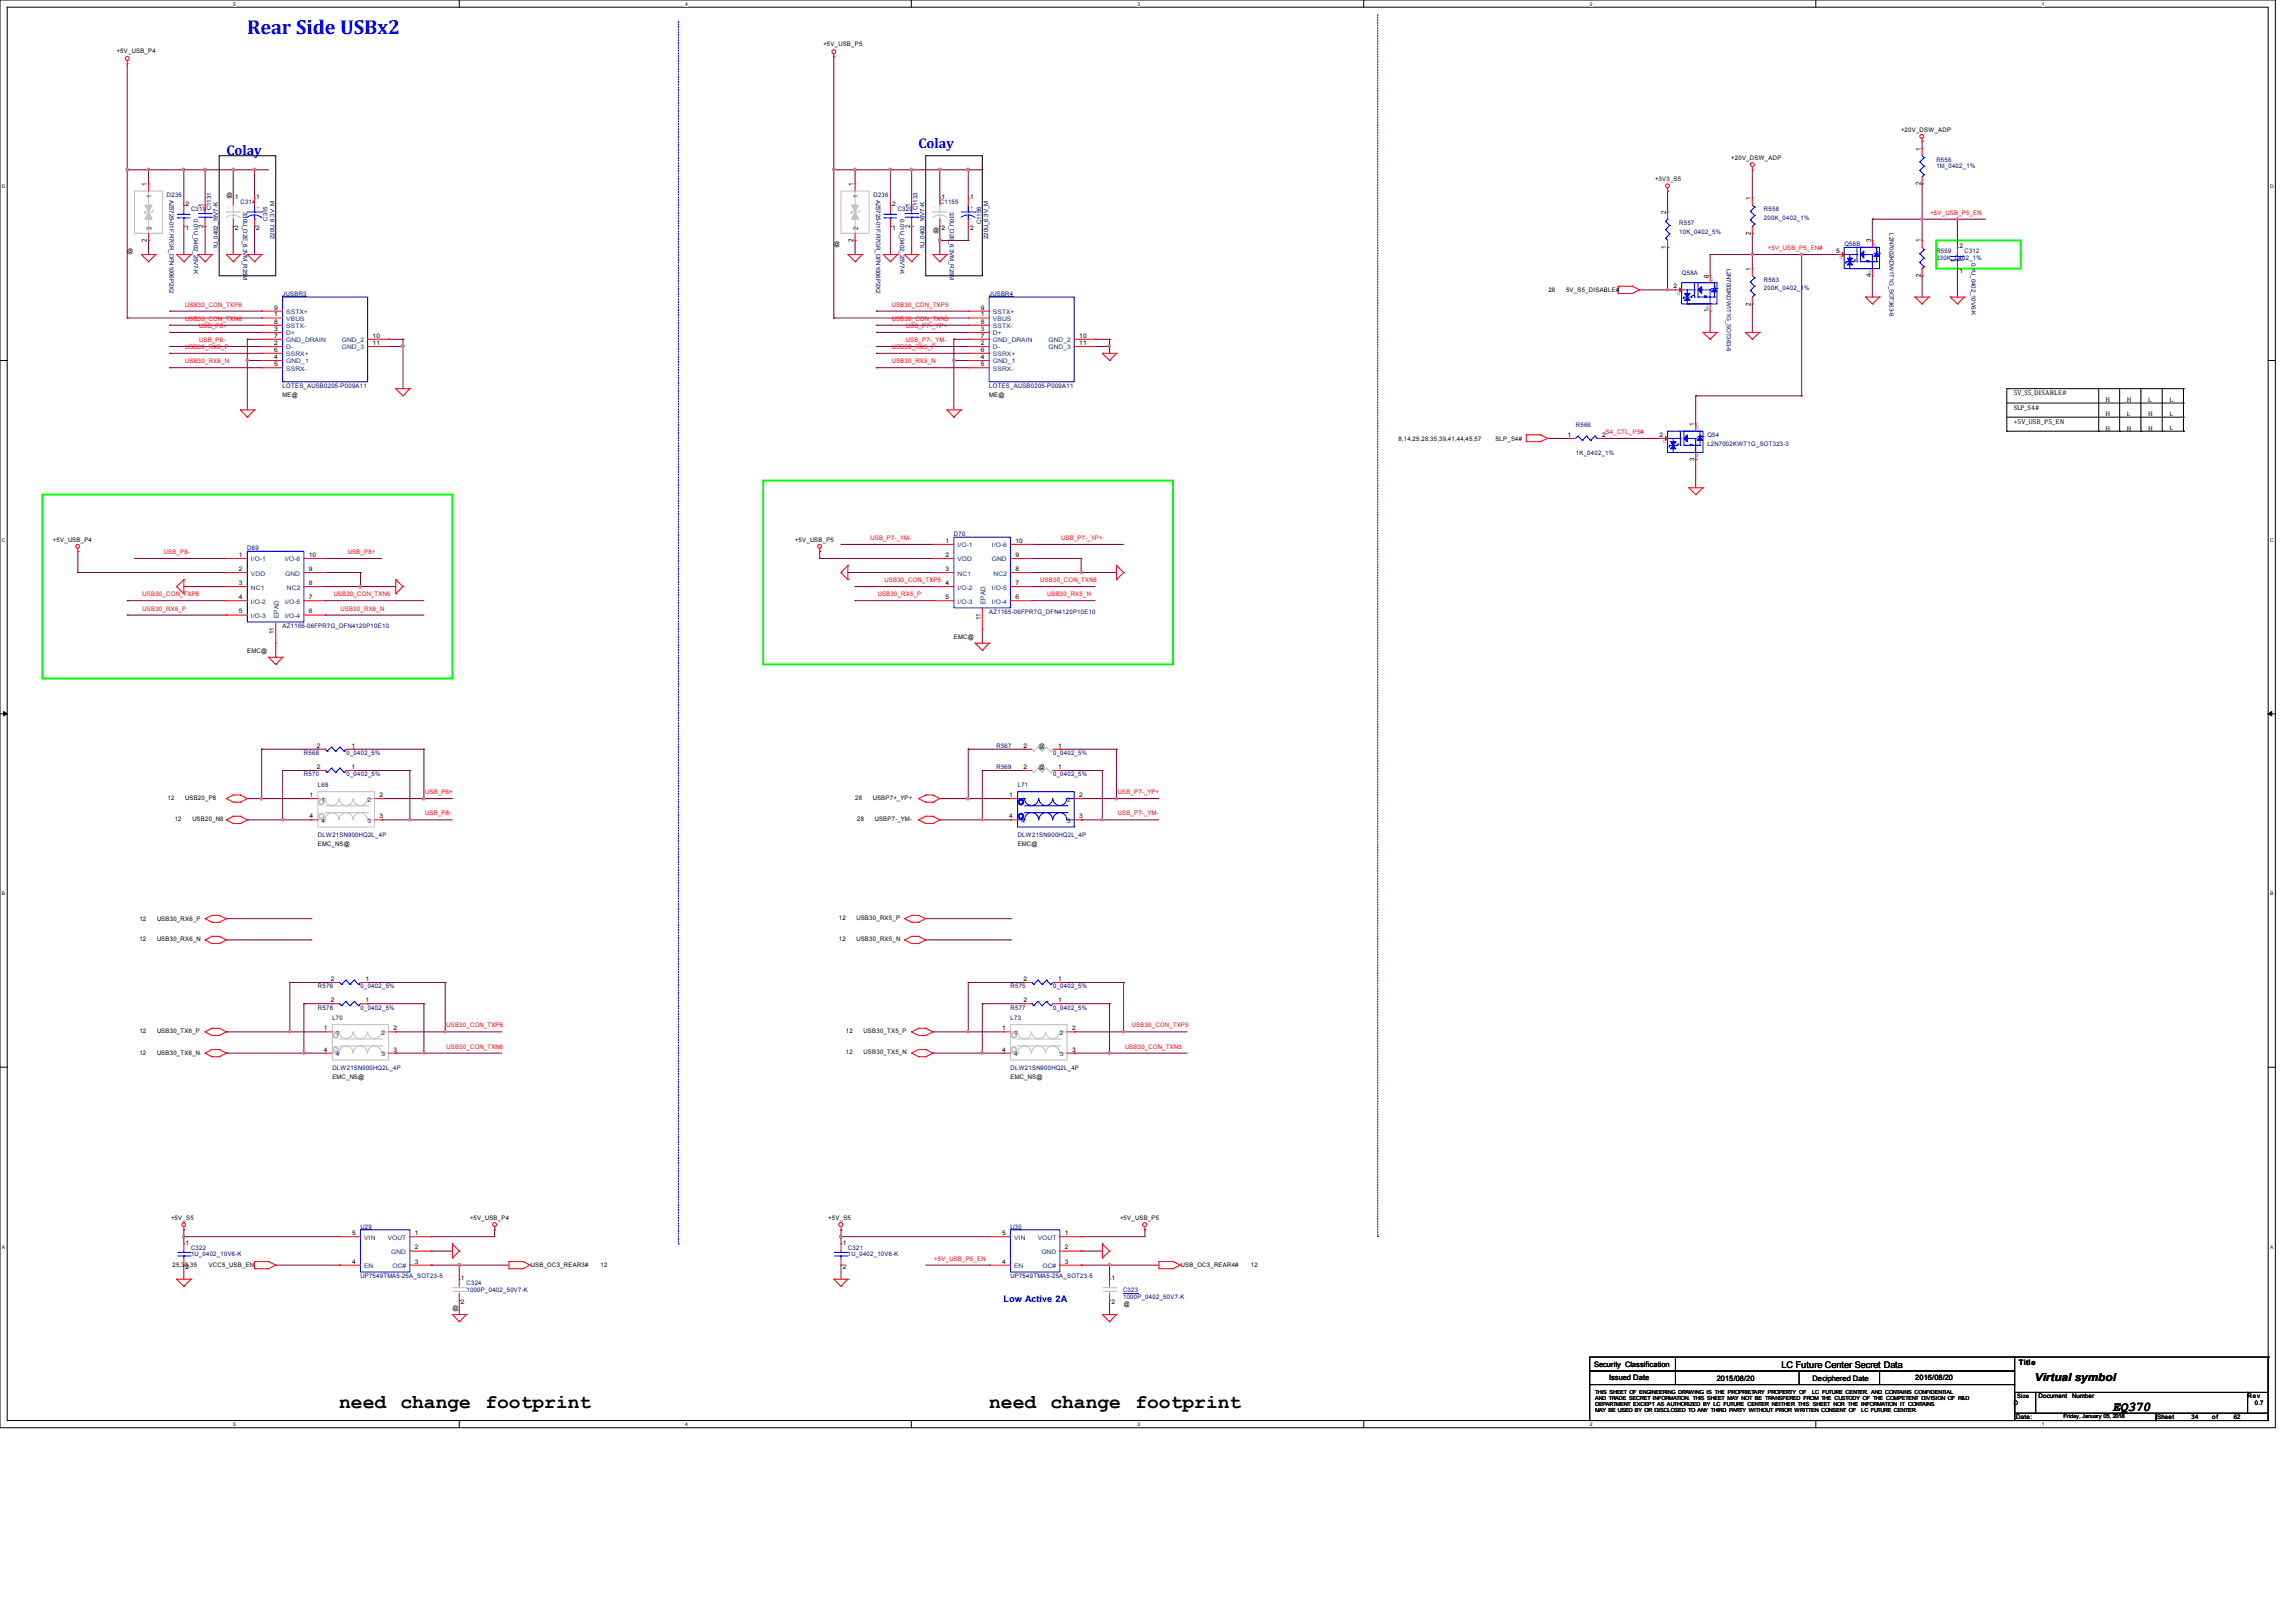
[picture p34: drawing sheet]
<svg xmlns="http://www.w3.org/2000/svg" width="297mm" height="210mm" viewBox="0 0 297 210" stroke-linecap="round" stroke-linejoin="round" font-family="sans-serif">
<defs><g id="words">
<text font-size="2.6" fill="#00f" x="32" y="4.4">Rear Side USBx2</text>
<g font-size="2.5">
<text x="43.9" y="182.2">need</text>
<text x="51.8" y="182.2">change</text>
<text x="62.8" y="182.2">footprint</text>
<text x="128" y="182.2">need</text>
<text x="135.9" y="182.2">change</text>
<text x="146.9" y="182.2">footprint</text>
</g>
<g font-size="1.8" fill="#00f">
<text x="29.3" y="20">Colay</text>
<text x="118.9" y="19.1">Colay</text>
</g>
<text font-size="1.7" x="273.4" y="182.5">EQ370</text>
<text font-size="1.4" x="263.3" y="178.7">Virtual symbol</text>
<text font-size="1.2" fill="#00f" x="129.9" y="168.4">Low Active 2A</text>
<text font-size="1.2" x="230.5" y="177">LC Future Center Secret Data</text>
<g font-size="1">
<text x="206.3" y="176.8">Security Classification</text>
<text x="208.2" y="178.6">Issued Date</text>
<text x="222.2" y="178.6">2015/08/20</text>
<text x="234.6" y="178.6">Deciphered Date</text>
<text x="247.9" y="178.6">2016/08/20</text>
<text x="261.3" y="176.6">Title</text>
</g>
<g font-size=".9">
<text x="248.6" y="24" transform="rotate(-90 248.6 24)">2</text>
<text x="248.6" y="19.5" transform="rotate(-90 248.6 19.5)">1</text>
<text x="19" y="24.1" transform="rotate(-90 19 24.1)">1</text>
<text x="26.3" y="29.5" transform="rotate(-90 26.3 29.5)">2</text>
<text x="26.3" y="26.8" transform="rotate(-90 26.3 26.8)">1</text>
<text x="110.5" y="24.1" transform="rotate(-90 110.5 24.1)">1</text>
<text x="117.8" y="29.5" transform="rotate(-90 117.8 29.5)">2</text>
<text x="117.8" y="26.8" transform="rotate(-90 117.8 26.8)">1</text>
<text x="215.6" y="27.7" transform="rotate(-90 215.6 27.7)">2</text>
<text x="226.6" y="25.9" transform="rotate(-90 226.6 25.9)">1</text>
<text x="19" y="31.3" transform="rotate(-90 19 31.3)">2</text>
<text x="110.5" y="31.3" transform="rotate(-90 110.5 31.3)">2</text>
<text x="215.6" y="32.2" transform="rotate(-90 215.6 32.2)">1</text>
<text x="221.1" y="35.9" transform="rotate(-90 221.1 35.9)">6</text>
<text x="226.6" y="35.1" transform="rotate(-90 226.6 35.1)">1</text>
<text x="226.6" y="30.4" transform="rotate(-90 226.6 30.4)">2</text>
<text x="242.1" y="35.9" transform="rotate(-90 242.1 35.9)">4</text>
<text x="242.1" y="31.4" transform="rotate(-90 242.1 31.4)">3</text>
<text x="248.6" y="35.9" transform="rotate(-90 248.6 35.9)">2</text>
<text x="248.6" y="31.4" transform="rotate(-90 248.6 31.4)">1</text>
<text x="221.1" y="40.4" transform="rotate(-90 221.1 40.4)">1</text>
<text x="226.6" y="39.5" transform="rotate(-90 226.6 39.5)">2</text>
<text x="260.6" y="51.1">5V_S5_DISABLE#</text>
<text x="260.6" y="53">SLP_S4#</text>
<text x="272.5" y="53.9">H</text>
<text x="272.5" y="52.1">H</text>
<text x="275.2" y="52.1">H</text>
<text x="278" y="53.9">H</text>
<text x="219.3" y="59.6" transform="rotate(-90 219.3 59.6)">3</text>
<text x="219.3" y="55.2" transform="rotate(-90 219.3 55.2)">1</text>
<text x="260.6" y="54.8">+5V_USB_P5_EN</text>
<text x="272.5" y="55.7">H</text>
<text x="275.2" y="55.7">H</text>
<text x="278" y="55.7">H</text>
<text x="35.5" y="82" transform="rotate(-90 35.5 82)">11</text>
<text x="126.9" y="80.2" transform="rotate(-90 126.9 80.2)">11</text>
</g>
<g font-size=".9" fill="#004080">
<text x="19.6" y="29.7" transform="rotate(-90 19.6 29.7)">2</text>
<text x="19.6" y="25.7" transform="rotate(-90 19.6 25.7)">1</text>
<text x="111.1" y="29.7" transform="rotate(-90 111.1 29.7)">2</text>
<text x="111.1" y="25.7" transform="rotate(-90 111.1 25.7)">1</text>
<text x="36.1" y="80" transform="rotate(-90 36.1 80)">EPAD</text>
<text x="127.5" y="78.2" transform="rotate(-90 127.5 78.2)">EPAD</text>
</g>
<g font-size=".8">
<text x="15.1" y="6.9">+5V_USB_P4</text>
<text x="106.6" y="6">+5V_USB_P5</text>
<text x="246" y="17.1">+20V_DSW_ADP</text>
<text x="214.2" y="23.5">+3V3_S5</text>
<text x="224" y="20.7">+20V_DSW_ADP</text>
<text x="24" y="29.8">1</text>
<text x="24" y="26.6">2</text>
<text x="29.3" y="25.5">@</text>
<text x="30.4" y="25.7">1</text>
<text x="30.4" y="29.8">2</text>
<text x="33.2" y="25.7">1</text>
<text x="33.2" y="29.8">2</text>
<text x="115.5" y="29.8">1</text>
<text x="115.5" y="26.6">2</text>
<text x="121.8" y="25.7">1</text>
<text x="121.8" y="29.8">2</text>
<text x="125.5" y="25.7">1</text>
<text x="125.5" y="29.8">2</text>
<text x="16.5" y="32.8">@</text>
<text x="107.9" y="31.9">@</text>
<text x="120.7" y="30.1">@</text>
<text x="237.6" y="32.7">5</text>
<text x="253.6" y="35.3">1</text>
<text x="253.6" y="32.1">2</text>
<text x="35.5" y="40">9</text>
<text x="35.5" y="40.9">1</text>
<text x="35.5" y="41.9">8</text>
<text x="126.9" y="40">9</text>
<text x="126.9" y="40.9">1</text>
<text x="126.9" y="41.9">8</text>
<text x="200.4" y="37.8">28</text>
<text x="202.7" y="37.8">5V_S5_DISABLE#</text>
<text x="216.6" y="37.3">2</text>
<text x="35.5" y="42.8">3</text>
<text x="35.5" y="43.7">7</text>
<text x="35.5" y="44.6">2</text>
<text x="35.5" y="45.5">6</text>
<text x="35.5" y="46.4">4</text>
<text x="35.5" y="47.4">5</text>
<text x="48.2" y="43.7">10</text>
<text x="48.2" y="44.6">11</text>
<text x="126.9" y="42.8">3</text>
<text x="126.9" y="43.7">7</text>
<text x="126.9" y="44.6">2</text>
<text x="126.9" y="45.5">6</text>
<text x="126.9" y="46.4">4</text>
<text x="126.9" y="47.4">5</text>
<text x="139.7" y="43.7">10</text>
<text x="139.7" y="44.6">11</text>
<text x="36.6" y="51.4">ME@</text>
<text x="128" y="51.4">ME@</text>
<text x="275.2" y="53.8">L</text>
<text x="278" y="52">L</text>
<text x="280.7" y="52">L</text>
<text x="280.7" y="53.8">L</text>
<text x="181" y="57">8,14,25,28,35,39,41,44,45,57</text>
<text x="193.5" y="57">SLP_S4#</text>
<text x="202.8" y="56.5">1</text>
<text x="207.3" y="56.5">2</text>
<text x="214.7" y="56.5">2</text>
<text x="280.7" y="55.6">L</text>
<text x="6.9" y="70.1">+5V_USB_P4</text>
<text x="102.9" y="70.1">+5V_USB_P5</text>
<text x="122.4" y="70.2">1</text>
<text x="131.4" y="70.2">10</text>
<text x="30.9" y="72.1">1</text>
<text x="30.9" y="73.9">2</text>
<text x="30.9" y="75.7">3</text>
<text x="30.9" y="77.5">4</text>
<text x="40" y="77.5">7</text>
<text x="40" y="73.9">9</text>
<text x="40" y="72.1">10</text>
<text x="40" y="75.7">8</text>
<text x="122.4" y="72.1">2</text>
<text x="122.4" y="73.9">3</text>
<text x="122.4" y="75.7">4</text>
<text x="122.4" y="77.5">5</text>
<text x="131.4" y="73.9">8</text>
<text x="131.4" y="77.5">6</text>
<text x="131.4" y="75.7">7</text>
<text x="131.4" y="72.1">9</text>
<text x="30.9" y="79.4">5</text>
<text x="40" y="79.4">6</text>
<text x="123.5" y="82.6">EMC@</text>
<text x="32" y="84.5">EMC@</text>
<text x="41" y="99.5">2</text>
<text x="41" y="96.7">2</text>
<text x="45.5" y="99.5">1</text>
<text x="45.5" y="96.7">1</text>
<text x="132.4" y="99.5">2</text>
<text x="132.4" y="96.7">2</text>
<text x="134.5" y="99.5">@</text>
<text x="134.5" y="96.8">@</text>
<text x="136.9" y="99.5">1</text>
<text x="136.9" y="96.7">1</text>
<text x="21.7" y="103.5">12</text>
<text x="22.6" y="106.2">12</text>
<text x="24" y="103.5">USB20_P8</text>
<text x="24.9" y="106.2">USB20_N8</text>
<text x="40.1" y="103.1">1</text>
<text x="40.1" y="105.9">4</text>
<text x="49.1" y="103.1">2</text>
<text x="49.1" y="105.9">3</text>
<text x="110.7" y="103.5">28</text>
<text x="110.9" y="106.2">28</text>
<text x="113" y="103.5">USBP7+_YP+</text>
<text x="113.2" y="106.2">USBP7-_YM-</text>
<text x="130.6" y="103.1">1</text>
<text x="130.6" y="105.9">4</text>
<text x="139.7" y="103.1">2</text>
<text x="139.7" y="105.9">3</text>
<text x="41.2" y="109.5">EMC_NS@</text>
<text x="131.7" y="109.5">EMC@</text>
<text x="18" y="119.2">12</text>
<text x="20.3" y="119.2">USB30_RX6_P</text>
<text x="108.5" y="119">12</text>
<text x="110.8" y="119">USB30_RX5_P</text>
<text x="18" y="121.8">12</text>
<text x="20.3" y="121.8">USB30_RX6_N</text>
<text x="108.5" y="121.8">12</text>
<text x="110.8" y="121.8">USB30_RX5_N</text>
<text x="42.8" y="126.9">2</text>
<text x="42.8" y="129.7">2</text>
<text x="47.3" y="126.9">1</text>
<text x="47.3" y="129.7">1</text>
<text x="132.4" y="129.7">2</text>
<text x="132.4" y="126.9">2</text>
<text x="136.9" y="129.7">1</text>
<text x="136.9" y="126.9">1</text>
<text x="18" y="136.6">12</text>
<text x="18" y="133.6">12</text>
<text x="20.3" y="136.6">USB30_TX6_N</text>
<text x="20.3" y="133.6">USB30_TX6_P</text>
<text x="41.9" y="133.3">1</text>
<text x="41.9" y="136.1">4</text>
<text x="50.9" y="133.3">2</text>
<text x="50.9" y="136.1">3</text>
<text x="109.5" y="136.4">12</text>
<text x="109.5" y="133.6">12</text>
<text x="111.8" y="136.4">USB30_TX5_N</text>
<text x="111.8" y="133.6">USB30_TX5_P</text>
<text x="129.7" y="133.3">1</text>
<text x="129.7" y="136.1">4</text>
<text x="138.7" y="133.3">2</text>
<text x="138.7" y="136.1">3</text>
<text x="43" y="139.7">EMC_NS@</text>
<text x="130.8" y="139.7">EMC_NS@</text>
<text x="22.1" y="157.9">+5V_S5</text>
<text x="24" y="161.1">1</text>
<text x="45.6" y="159.8">5</text>
<text x="53.7" y="159.8">1</text>
<text x="53.7" y="161.7">2</text>
<text x="60.8" y="157.9">+5V_USB_P4</text>
<text x="107.2" y="157.9">+5V_S5</text>
<text x="109.1" y="161.1">1</text>
<text x="129.7" y="159.8">5</text>
<text x="137.8" y="159.8">1</text>
<text x="137.8" y="161.7">2</text>
<text x="145" y="157.9">+5V_USB_P5</text>
<text x="22.3" y="163.9">25,33,35</text>
<text x="24" y="164.2">2</text>
<text x="27" y="163.9">VCC5_USB_EN</text>
<text x="45.6" y="163.5">4</text>
<text x="53.7" y="163.5">3</text>
<text x="59.7" y="165.7">1</text>
<text x="68.7" y="164">USB_OC3_REAR3#</text>
<text x="77.7" y="164">12</text>
<text x="109.1" y="164.2">2</text>
<text x="129.7" y="163.5">4</text>
<text x="137.8" y="163.5">3</text>
<text x="143.8" y="165.7">1</text>
<text x="152.8" y="164">USB_OC3_REAR4#</text>
<text x="161.9" y="164">12</text>
<text x="58.6" y="169.5">@</text>
<text x="59.7" y="168.7">2</text>
<text x="143.8" y="168.7">2</text>
<text x="145.4" y="169">@</text>
<text x="260.6" y="181.8">D</text>
<text x="260.9" y="183.6">Date:</text>
<text x="261.1" y="180.9">Size</text>
<text x="263.8" y="180.9">Document</text>
<text x="268.2" y="180.9">Number</text>
<text x="279.2" y="183.6">Sheet</text>
<text x="283.6" y="183.6">34</text>
<text x="286.3" y="183.6">of</text>
<text x="289.1" y="183.6">62</text>
<text x="290.9" y="180.9">Rev</text>
<text x="291.8" y="181.8">0.7</text>
</g>
<g font-size=".8" fill="#000080">
<text x="250.6" y="20.9">R556</text>
<text x="250.6" y="21.8">1M_0402_1%</text>
<text x="21.6" y="25.5">D235</text>
<text x="21.9" y="25.8" transform="rotate(90 21.9 25.8)">AZ5725-01F.R7GR_DFN1006P2X2</text>
<text x="24.7" y="27.3">C319</text>
<text x="25.1" y="28.4" transform="rotate(90 25.1 28.4)">0.01U_0402_25V7-K</text>
<text x="27.3" y="27.2" transform="rotate(-90 27.3 27.2)">C1131</text>
<text x="31.1" y="26.4">C314</text>
<text x="31.5" y="27.4" transform="rotate(90 31.5 27.4)">330U_D2E_6.3VM_R25M</text>
<text x="34.6" y="28.5" transform="rotate(-90 34.6 28.5)">C315</text>
<text x="113" y="25.5">D236</text>
<text x="113.4" y="25.8" transform="rotate(90 113.4 25.8)">AZ5725-01F.R7GR_DFN1006P2X2</text>
<text x="116.2" y="27.3">C320</text>
<text x="116.5" y="28.4" transform="rotate(90 116.5 28.4)">0.01U_0402_25V7-K</text>
<text x="118.8" y="27.2" transform="rotate(-90 118.8 27.2)">C1133</text>
<text x="121.6" y="26.4">C1155</text>
<text x="122.9" y="27.4" transform="rotate(90 122.9 27.4)">330U_D2E_6.3VM_R25M</text>
<text x="127" y="29" transform="rotate(-90 127 29)">C1156</text>
<text x="217.3" y="29.1">R557</text>
<text x="228.3" y="27.3">R558</text>
<text x="228.3" y="28.4">200K_0402_1%</text>
<text x="28.2" y="32.5" transform="rotate(-90 28.2 32.5)">.1U_0402_16V7-K</text>
<text x="35.5" y="30.9" transform="rotate(-90 35.5 30.9)">220U_6.3V_M</text>
<text x="119.6" y="32.5" transform="rotate(-90 119.6 32.5)">.1U_0402_16V7-K</text>
<text x="127.9" y="30.9" transform="rotate(-90 127.9 30.9)">220U_6.3V_M</text>
<text x="217.3" y="30.2">10K_0402_5%</text>
<text x="217.6" y="35.5">Q58A</text>
<text x="223.5" y="34.8" transform="rotate(90 223.5 34.8)">L2N7002KDW1T1G_SOT363-6</text>
<text x="238.7" y="31.9">Q58B</text>
<text x="244.5" y="30.2" transform="rotate(90 244.5 30.2)">L2N7002KDW1T1G_SOT363-6</text>
<text x="250.6" y="32.8">R559</text>
<text x="250.6" y="33.7">330K_0402_1%</text>
<text x="254.2" y="32.8">C312</text>
<text x="255.1" y="34" transform="rotate(90 255.1 34)">0.1U_0402_10V6-K</text>
<text x="36.6" y="38.3">JUSBR3</text>
<text x="128" y="38.3">JUSBR4</text>
<text x="228.3" y="36.4">R563</text>
<text x="228.3" y="37.5">200K_0402_1%</text>
<text x="36.6" y="50.2">LOTES_AUSB0205-P009A11</text>
<text x="128" y="50.2">LOTES_AUSB0205-P009A11</text>
<text x="203.9" y="55.2">R566</text>
<text x="203.9" y="58.9">1K_0402_1%</text>
<text x="221" y="56.6">Q54</text>
<text x="221" y="57.7">L2N7002KWT1G_SOT323-3</text>
<text x="32" y="71.2">D69</text>
<text x="123.5" y="69.3">D70</text>
<text x="36.6" y="81.2">AZ1165-06FPR7G_DFN4120P10E10</text>
<text x="128" y="79.4">AZ1165-06FPR7G_DFN4120P10E10</text>
<text x="39.3" y="100.5">R570</text>
<text x="39.3" y="97.7">R568</text>
<text x="41.2" y="101.8">L68</text>
<text x="44.8" y="100.5">0_0402_5%</text>
<text x="44.8" y="97.7">0_0402_5%</text>
<text x="129" y="99.5">R569</text>
<text x="129" y="96.8">R567</text>
<text x="131.7" y="101.8">L71</text>
<text x="136.3" y="100.5">0_0402_5%</text>
<text x="136.3" y="97.7">0_0402_5%</text>
<text x="41.2" y="108.3">DLW21SN900HQ2L_4P</text>
<text x="131.7" y="108.3">DLW21SN900HQ2L_4P</text>
<text x="41.2" y="127.9">R576</text>
<text x="41.2" y="130.6">R578</text>
<text x="43" y="132">L70</text>
<text x="46.7" y="127.9">0_0402_5%</text>
<text x="46.7" y="130.6">0_0402_5%</text>
<text x="130.8" y="132">L73</text>
<text x="130.8" y="130.6">R577</text>
<text x="130.8" y="127.9">R575</text>
<text x="136.3" y="130.6">0_0402_5%</text>
<text x="136.3" y="127.9">0_0402_5%</text>
<text x="43" y="138.5">DLW21SN900HQ2L_4P</text>
<text x="130.8" y="138.5">DLW21SN900HQ2L_4P</text>
<text x="24.7" y="161.7">C322</text>
<text x="46.7" y="159">U29</text>
<text x="109.7" y="161.7">C321</text>
<text x="130.8" y="159">U30</text>
<text x="24.7" y="162.5">1U_0402_10V6-K</text>
<text x="46.7" y="165.4">UP7549TMA5-25A_SOT23-5</text>
<text x="60.4" y="167.2">1000P_0402_50V7-K</text>
<text x="60.4" y="166.3">C324</text>
<text x="109.7" y="162.5">1U_0402_10V6-K</text>
<text x="130.8" y="165.4">UP7549TMA5-25A_SOT23-5</text>
<text x="145.3" y="167.2">C323</text>
<text x="145.3" y="168">1000P_0402_50V7-K</text>
</g>
<g font-size=".8" fill="#f00">
<text x="249.8" y="27.8">+5V_USB_P5_EN</text>
<text x="228.8" y="32.3">+5V_USB_P5_EN#</text>
<text x="24" y="39.7">USB30_CON_TXP6</text>
<text x="24" y="41.5">USB30_CON_TXN6</text>
<text x="115.4" y="41.5">USB30_CON_TXN5</text>
<text x="115.4" y="39.7">USB30_CON_TXP5</text>
<text x="24" y="45.1">USB30_RX6_P</text>
<text x="24" y="47">USB30_RX6_N</text>
<text x="25.8" y="42.4">USB_P8+</text>
<text x="25.8" y="44.2">USB_P8-</text>
<text x="115.4" y="47">USB30_RX5_N</text>
<text x="115.4" y="45.1">USB30_RX5_P</text>
<text x="117.2" y="44.2">USB_P7-_YM-</text>
<text x="117.2" y="42.4">USB_P7-_YP+</text>
<text x="207.8" y="56.1">S4_CTL_P5#</text>
<text x="21.2" y="71.7">USB_P8-</text>
<text x="45" y="71.7">USB_P8+</text>
<text x="112.7" y="69.8">USB_P7-_YM-</text>
<text x="137.3" y="69.8">USB_P7-_YP+</text>
<text x="18.5" y="77.1">USB30_CON_TXP6</text>
<text x="43.2" y="77.1">USB30_CON_TXN6</text>
<text x="113.6" y="77.1">USB30_RX5_P</text>
<text x="114.5" y="75.3">USB30_CON_TXP5</text>
<text x="134.6" y="75.3">USB30_CON_TXN5</text>
<text x="135.5" y="77.1">USB30_RX5_N</text>
<text x="18.5" y="79">USB30_RX6_P</text>
<text x="44.1" y="79">USB30_RX6_N</text>
<text x="55" y="102.7">USB_P8+</text>
<text x="55" y="105.5">USB_P8-</text>
<text x="144.7" y="102.7">USB_P7-_YP+</text>
<text x="144.7" y="105.5">USB_P7-_YM-</text>
<text x="57.8" y="132.9">USB30_CON_TXP6</text>
<text x="57.8" y="135.7">USB30_CON_TXN6</text>
<text x="145.6" y="135.7">USB30_CON_TXN5</text>
<text x="146.5" y="132.9">USB30_CON_TXP5</text>
<text x="120.9" y="163.1">+5V_USB_P5_EN</text>
</g>
<g font-size=".8" fill="#004080">
<text x="37" y="40.6">SSTX+</text>
<text x="37" y="41.5">VBUS</text>
<text x="128.5" y="40.6">SSTX+</text>
<text x="128.5" y="41.5">VBUS</text>
<text x="37" y="42.5">SSTX-</text>
<text x="37" y="43.4">D+</text>
<text x="37" y="44.3">GND_DRAIN</text>
<text x="37" y="45.2">D-</text>
<text x="37" y="46.1">SSRX+</text>
<text x="37" y="47">GND_1</text>
<text x="37" y="48">SSRX-</text>
<text x="44.2" y="44.3">GND_2</text>
<text x="44.2" y="45.2">GND_3</text>
<text x="128.5" y="42.5">SSTX-</text>
<text x="128.5" y="43.4">D+</text>
<text x="128.5" y="44.3">GND_DRAIN</text>
<text x="128.5" y="45.2">D-</text>
<text x="128.5" y="46.1">SSRX+</text>
<text x="128.5" y="47">GND_1</text>
<text x="128.5" y="48">SSRX-</text>
<text x="135.7" y="44.3">GND_2</text>
<text x="135.7" y="45.2">GND_3</text>
<text x="123.9" y="70.8">I/O-1</text>
<text x="128.4" y="70.8">I/O-6</text>
<text x="32.5" y="72.6">I/O-1</text>
<text x="32.5" y="74.5">VDD</text>
<text x="32.5" y="76.3">NC1</text>
<text x="36.9" y="74.5">GND</text>
<text x="36.9" y="72.6">I/O-6</text>
<text x="37.1" y="76.3">NC2</text>
<text x="123.9" y="72.6">VDD</text>
<text x="123.9" y="74.5">NC1</text>
<text x="123.9" y="76.3">I/O-2</text>
<text x="128.4" y="76.3">I/O-5</text>
<text x="128.4" y="72.6">GND</text>
<text x="128.6" y="74.5">NC2</text>
<text x="32.5" y="78.1">I/O-2</text>
<text x="32.5" y="80">I/O-3</text>
<text x="36.9" y="80">I/O-4</text>
<text x="36.9" y="78.1">I/O-5</text>
<text x="123.9" y="78.1">I/O-3</text>
<text x="128.4" y="78.1">I/O-4</text>
<text x="41.6" y="103.7">1</text>
<text x="41.6" y="106.5">4</text>
<text x="47.5" y="103.7">2</text>
<text x="47.5" y="106.5">3</text>
<text x="132.2" y="103.7">1</text>
<text x="132.2" y="106.5">4</text>
<text x="138.1" y="103.7">2</text>
<text x="138.1" y="106.5">3</text>
<text x="43.5" y="133.9">1</text>
<text x="43.5" y="136.7">4</text>
<text x="49.4" y="133.9">2</text>
<text x="49.4" y="136.7">3</text>
<text x="131.2" y="133.9">1</text>
<text x="131.2" y="136.7">4</text>
<text x="137.2" y="133.9">2</text>
<text x="137.2" y="136.7">3</text>
<text x="47.1" y="160.4">VIN</text>
<text x="50.2" y="160.4">VOUT</text>
<text x="131.2" y="160.4">VIN</text>
<text x="134.3" y="160.4">VOUT</text>
<text x="47.1" y="164.1">EN</text>
<text x="50.6" y="162.3">GND</text>
<text x="50.8" y="164.1">OC#</text>
<text x="131.2" y="164.1">EN</text>
<text x="134.8" y="162.3">GND</text>
<text x="134.9" y="164.1">OC#</text>
</g>
<g font-size=".7" fill="#00f">
<text x="33.2" y="27.1">+</text>
<text x="125.6" y="27.1">+</text>
<text x="238" y="33.6">G</text>
<text x="241.8" y="35.4">S</text>
<text x="242.3" y="31.8">D</text>
<text x="217" y="38.1">G</text>
<text x="220.8" y="40">S</text>
<text x="221.3" y="36.4">D</text>
<text x="215.2" y="57.4">G</text>
<text x="219.5" y="55.5">D</text>
<text x="219.5" y="59.2">S</text>
</g>
<g font-size=".7">
<text x="206.4" y="180.4">THIS SHEET OF ENGINEERING DRAWING IS THE PROPRIETARY PROPERTY OF</text>
<text x="206.4" y="181.2">AND TRADE SECRET INFORMATION. THIS SHEET MAY NOT BE TRANSFERED FROM THE CUSTODY OF THE COMPETENT DIVISION OF R&amp;D</text>
<text x="206.4" y="181.9">DEPARTMENT EXCEPT AS AUTHORIZED BY LC FUTURE CENTER NEITHER THIS SHEET NOR THE INFORMATION IT CONTAINS</text>
<text x="206.4" y="182.7">MAY BE USED BY OR DISCLOSED TO ANY THIRD PARTY WITHOUT PRIOR WRITTEN CONSENT OF</text>
<text x="234.5" y="180.4">LC FUTURE CENTER. AND CONTAINS CONFIDENTIAL</text>
<text x="240.9" y="182.7">LC FUTURE CENTER.</text>
<text x="267.1" y="183.5">Friday, January 05, 2018</text>
</g>
<g font-size=".6">
<text x="30.2" y=".7">5</text>
<text x="88.7" y=".7">4</text>
<text x="147.2" y=".7">3</text>
<text x="205.7" y=".7">2</text>
<text x="264.2" y=".7">1</text>
<text x=".3" y="24.4">D</text>
<text x="293.8" y="24.4">D</text>
<text x=".3" y="70.1">C</text>
<text x="293.8" y="70.1">C</text>
<text x=".3" y="115.8">B</text>
<text x="293.8" y="115.8">B</text>
<text x=".3" y="161.5">A</text>
<text x="293.8" y="161.5">A</text>
<text x="30.2" y="184.5">5</text>
<text x="88.7" y="184.5">4</text>
<text x="147.2" y="184.5">3</text>
<text x="205.7" y="184.5">2</text>
<text x="264.2" y="184.5">1</text>
</g>
</g></defs>
<path d="M0 0h294.5v184.7h-294.5zM.9 .9h292.6v182.9h-292.6z" fill="none" stroke="#000" stroke-width=".13"/>
<g fill="#fff">
<path d="M30.2 .1h.3v.7h-.3z"/>
<path d="M30.2 183.9h.3v.8h-.3z"/>
</g>
<path d="M59.4 0v.9M59.4 183.8v.9" fill="none" stroke="#000" stroke-width=".13"/>
<g fill="#fff">
<path d="M88.7 .1h.3v.7h-.3z"/>
<path d="M88.7 183.9h.3v.8h-.3z"/>
</g>
<path d="M117.9 0v.9M117.9 183.8v.9" fill="none" stroke="#000" stroke-width=".13"/>
<g fill="#fff">
<path d="M147.2 .1h.3v.7h-.3z"/>
<path d="M147.2 183.9h.3v.8h-.3z"/>
</g>
<path d="M176.5 0v.9M176.5 183.8v.9" fill="none" stroke="#000" stroke-width=".13"/>
<g fill="#fff">
<path d="M205.7 .1h.4v.7h-.4z"/>
<path d="M205.7 183.9h.4v.8h-.4z"/>
</g>
<path d="M235 0v.9M235 183.8v.9" fill="none" stroke="#000" stroke-width=".13"/>
<g fill="#fff">
<path d="M264.2 .1h.4v.7h-.4z"/>
<path d="M264.2 183.9h.4v.8h-.4z"/>
<path d="M.3 23.8h.4v.7h-.4z"/>
<path d="M293.8 23.8h.5v.7h-.5z"/>
<path d="M.3 69.5h.4v.7h-.4z"/>
<path d="M293.8 69.5h.5v.7h-.5z"/>
</g>
<path d="M0 46.6h.9M293.5 46.6h1" fill="none" stroke="#000" stroke-width=".13"/>
<g fill="#fff">
<path d="M.3 115.2h.4v.8h-.4z"/>
<path d="M293.8 115.2h.4v.8h-.4z"/>
</g>
<path d="M0 92.4h.9M293.5 92.4h1" fill="none" stroke="#000" stroke-width=".13"/>
<path d="M.5 92.1l.4 .3-.4 .2zM293.5 92.4l.5-.3v.5z" fill="#000" stroke="#000" stroke-width=".13"/>
<g fill="#fff">
<path d="M.3 161h.3v.7h-.3z"/>
<path d="M293.8 161h.4v.7h-.4z"/>
</g>
<g fill="none" stroke="#000" stroke-width=".13">
<path d="M28.4 20.1h7.3v15.6h-7.3zM119.8 20.1h7.3v15.6h-7.3zM259.7 55.8h.1M259.7 54h22.9M259.7 52.2h22.9M259.7 55.8h22.9M271.6 55.8h.1M271.6 50.3v5.5M274.3 55.8h.1M274.3 50.3v5.5M277.1 55.8h.1M277.1 50.3v5.5"/>
<path d="M279.8 55.8h.1M279.8 50.3v5.5M282.6 50.3h-22.9v5.5M282.6 50.3h.1M282.6 54h.1M282.6 52.2h.1M282.6 55.8h.1M282.6 50.3v5.5M0 138.1h.9M293.5 138.1h1M205.7 175.6h55v1.8h-55zM205.7 177.4h55v1.7h-55z"/>
<path d="M205.7 179.1h55v4.7h-55zM216.8 177.4h.1M216.8 179.1h.1M216.8 175.6v3.5M232.8 179.1h.1M232.8 177.4v1.7M243.2 179.1h.1M243.2 177.4v1.7M260.6 175.6h32.9M293.5 175.6h.1M293.5 175.6v4.6M260.7 180.2h2.7v2.7h-2.7z"/>
<path d="M260.7 182.9h18.3v.9h-18.3zM263.4 180.2h27.5v2.7h-27.5zM279 182.9h14.5v.9h-14.5zM290.9 180.2h2.6v2.7h-2.6z"/>
</g>
<path d="M87.8 2.8v158.1M178.3 1.9v158.1M87.8 160.9h.1M178.3 160h.1" fill="none" stroke="#00f" stroke-width=".13" stroke-dasharray=".2 .2"/>
<path d="M250.6 31.1h10.9v3.7h-10.9zM5.5 64h53v23.8h-53zM98.8 62.2h53v23.8h-53z" fill="none" stroke="#0f0" stroke-width=".25"/>
<g fill="none" stroke="#800040" stroke-width=".13">
<path d="M16.5 8.3v32.8M107.9 7.3v33.8M248.7 18.3h.1M248.7 18.3v.9M16.5 22h.1M16.5 22h18.3M19.2 22h.1M19.2 31.1h.1M19.2 22v1.8M19.2 31.1v1.8M23.8 22h.1M23.8 29.3h.1"/>
<path d="M23.8 22v4.5M23.8 29.3v3.6M26.5 29.3h.1M26.5 22h.1M26.5 22v4.5M26.5 29.3v3.6M30.2 22h.1M30.2 29.3h.1M30.2 22v3.6M30.2 29.3v3.6M32.9 22h.1M32.9 29.3h.1"/>
<path d="M32.9 22v3.6M32.9 29.3v3.6M107.9 22h.1M107.9 22h19.2M110.7 31.1h.1M110.7 22h.1M110.7 22v1.8M110.7 31.1v1.8M115.2 22h.1M115.2 29.3h.1M115.2 22v4.5M115.2 29.3v3.6"/>
<path d="M118 22h.1M118 29.3h.1M118 22v4.5M118 29.3v3.6M121.6 31.1h.1M121.6 22h.1M121.6 32.9h.1M121.6 22v3.6M121.6 29.3v3.6M121.6 31.1h3.7M125.3 22h.1M125.3 31.1h.1"/>
<path d="M125.3 22v3.6M125.3 29.3v1.8M127.1 22h.1M212.2 37.5h4.5M215.8 37.5h.1M215.8 32h.1M215.8 24.7h.1M215.8 24.7v2.7M215.8 32v5.5M221.3 32.9h16.4M221.3 32.9h.1M221.3 32.9v2.8"/>
<path d="M226.8 32.9h.1M226.8 39.3h.1M226.8 30.2h.1M226.8 22h.1M226.8 22v3.6M226.8 30.2v4.6M226.8 39.3v3.7M233.2 32.9h.1M233.2 32.9v18.3M237.7 32.9h.1M242.3 28.4h.1M242.3 35.7h.1"/>
<path d="M242.3 28.4v2.7M242.3 35.7v2.7M242.3 28.4h14.7M248.7 28.4h.1M248.7 35.7h.1M248.7 23.8h.1M248.7 23.8v7.3M248.7 35.7v2.7M253.3 34.8h.1M253.3 28.4h.1M253.3 28.4v3.6M253.3 34.8v3.6"/>
<path d="M16.5 41.1h17.4M16.5 41.1h.1M22 40.3h11.9M22 42.1h11.9M22 43h11.9M22 44.8h11.9M22 45.7h11.9M22 47.6h11.9M22 40.3h.1M22 42.1h.1M22 43h.1M22 44.8h.1"/>
<path d="M22 45.7h.1M22 47.6h.1M32 43.9h.1M32 46.6h.1M32 43.9v9.1M32 43.9h1.9M32 46.6h1.9M50.3 43.9h.1M50.3 44.8h.1M50.3 44.8h1.9M50.3 43.9h1.9M52.2 43.9h.1"/>
<path d="M52.2 44.8h.1M52.2 43.9v6.4M107.9 41.1h17.4M107.9 41.1h.1M113.4 44.8h.1M113.4 43h.1M113.4 42.1h.1M113.4 40.3h.1M113.4 47.6h.1M113.4 45.7h.1M113.4 40.3h11.9M113.4 42.1h11.9"/>
<path d="M113.4 43h11.9M113.4 44.8h11.9M113.4 45.7h11.9M113.4 47.6h11.9M123.4 46.6h.1M123.4 43.9h.1M123.4 43.9v9.1M123.4 43.9h1.9M123.4 46.6h1.9M141.7 43.9h.1M141.7 44.8h.1M141.7 44.8h1.9"/>
<path d="M141.7 43.9h1.9M143.6 43.9h.1M143.6 44.8h.1M143.6 43.9v1.8M200.3 56.7h2.7M203 56.7h.1M207.6 56.7h.1M207.6 56.7h7.3M219.4 51.2h13.8M219.4 51.2h.1M219.4 59.4h.1M219.4 51.2v3.7"/>
<path d="M219.4 59.4v3.7M221.3 43h.1M221.3 40.3v2.7M233.2 51.2h.1M10.1 74.1h19.2M10.1 74.1h.1M10.1 71.3v2.8M16.5 77.7h12.8M16.5 79.6h12.8M16.5 77.7h.1M16.5 79.6h.1M17.4 72.3h11.9"/>
<path d="M17.4 72.3h.1M23.8 75.9h5.5M23.8 75.9h.1M42.1 79.6h.1M42.1 77.7h.1M42.1 72.3h.1M42.1 74.1h.1M42.1 75.9h.1M42.1 74.1h4.5M42.1 75.9h9.1M42.1 72.3h7.3M42.1 77.7h12.8"/>
<path d="M42.1 79.6h12.8M46.6 74.1h.1M46.6 75.9h.1M46.6 74.1v1.8M106.1 72.3h14.6M106.1 71.3h.1M106.1 72.3h.1M106.1 71.3v1M108.8 70.4h11.9M108.8 70.4h.1M109.7 74.1h11M109.7 74.1h.1"/>
<path d="M110.7 77.7h10M110.7 75.9h10M110.7 77.7h.1M110.7 75.9h.1M133.5 75.9h.1M133.5 77.7h.1M133.5 70.4h.1M133.5 72.3h.1M133.5 74.1h.1M133.5 72.3h6.4M133.5 74.1h11M133.5 77.7h8.2"/>
<path d="M133.5 75.9h8.2M133.5 70.4h11.9M139.9 72.3h.1M139.9 74.1h.1M139.9 72.3v1.8M33.9 96.9h.1M33.9 96.9v6.4M33.9 96.9h7.2M35.7 85h.1M35.7 83.2v1.8M36.6 99.7h.1M36.6 99.7v6.4"/>
<path d="M36.6 99.7h4.5M45.7 96.9h.1M45.7 99.7h.1M45.7 99.7h7.3M45.7 96.9h9.2M53 99.7h.1M53 99.7v6.4M54.9 96.9h.1M54.9 96.9v6.4M125.3 96.9h.1M125.3 96.9v6.4M125.3 96.9h7.3"/>
<path d="M127.1 99.7h.1M127.1 83.2h.1M127.1 81.4v1.8M127.1 99.7v6.4M127.1 99.7h5.5M137.2 96.9h.1M137.2 99.7h.1M137.2 99.7h5.5M137.2 96.9h7.3M142.7 99.7h.1M142.7 99.7v6.4M144.5 96.9h.1"/>
<path d="M144.5 96.9v6.4M29.3 118.9h11M32 103.3h.1M32 106.1h.1M32 103.3h8.3M32 106.1h8.3M33.9 103.3h.1M36.6 106.1h.1M40.3 118.9h.1M49.4 106.1h.1M49.4 103.3h.1M49.4 106.1h9.1"/>
<path d="M49.4 103.3h9.1M53 106.1h.1M54.9 103.3h.1M119.8 118.9h11M121.6 103.3h.1M121.6 106.1h.1M121.6 103.3h9.2M121.6 106.1h9.2M125.3 103.3h.1M127.1 106.1h.1M130.8 118.9h.1M139.9 106.1h.1"/>
<path d="M139.9 103.3h.1M139.9 106.1h10.1M139.9 103.3h10.1M142.7 106.1h.1M144.5 103.3h.1M29.3 133.5h.1M29.3 136.3h.1M29.3 121.6h11M29.3 133.5h12.8M29.3 136.3h12.8M37.5 127.1h.1M37.5 133.5h.1"/>
<path d="M37.5 127.1v6.4M37.5 127.1h5.5M39.3 129.9h.1M39.3 136.3h.1M39.3 129.9v6.4M39.3 129.9h3.7M40.3 121.6h.1M47.6 127.1h10M47.6 127.1h.1M47.6 129.9h.1M47.6 129.9h7.3M51.2 133.5h13.7"/>
<path d="M51.2 136.3h.1M51.2 133.5h.1M51.2 136.3h13.7M54.9 129.9h.1M54.9 136.3h.1M54.9 129.9v6.4M57.6 127.1h.1M57.6 133.5h.1M57.6 127.1v6.4M119.8 121.6h11M120.7 133.5h.1M120.7 136.3h.1"/>
<path d="M120.7 133.5h9.2M120.7 136.3h9.2M125.3 127.1h.1M125.3 133.5h.1M125.3 127.1v6.4M125.3 127.1h7.3M127.1 129.9h.1M127.1 136.3h.1M127.1 129.9v6.4M127.1 129.9h5.5M130.8 121.6h.1M137.2 127.1h.1"/>
<path d="M137.2 129.9h.1M137.2 129.9h6.4M137.2 127.1h8.2M139 133.5h.1M139 136.3h.1M139 136.3h14.6M139 133.5h14.6M143.6 129.9h.1M143.6 136.3h.1M143.6 129.9v6.4M145.4 127.1h.1M145.4 133.5h.1"/>
<path d="M145.4 127.1v6.4M23.8 159.1h.1M23.8 159.1v1.8M64 159.1h.1M64 159.1v.9h-8.2M108.8 159.1h.1M108.8 159.1v1.8M148.2 159.1h.1M148.2 159.1v.9h-8.3M23.8 160h20.1M23.8 160h.1M23.8 163.7h.1"/>
<path d="M23.8 163.7v1.8M35.7 163.7h8.2M43.9 163.7h.1M55.8 161.9h2.7M55.8 163.7h10.1M55.8 160h.1M55.8 163.7h.1M55.8 161.9h.1M59.4 163.7h.1M59.4 168.3h.1M59.4 163.7v1.8M59.4 168.3v1.8"/>
<path d="M108.8 160h19.2M108.8 160h.1M108.8 163.7h.1M108.8 163.7v1.8M119.8 163.7h8.2M128 163.7h.1M139.9 160h.1M139.9 163.7h.1M139.9 161.9h.1M139.9 161.9h2.8M139.9 163.7h10.1M143.6 163.7h.1"/>
<path d="M143.6 168.3h.1M143.6 163.7v1.8M143.6 168.3v1.8"/>
</g>
<g fill="#f0f" stroke="#f0f" stroke-width=".13">
<path d="M31.9 46.5h.2v.2h-.2z" fill-rule="evenodd"/>
<path d="M123.3 46.5h.3v.2h-.3z" fill-rule="evenodd"/>
<path d="M36.5 106h.2v.2h-.2z" fill-rule="evenodd"/>
<path d="M127 106h.2v.2h-.2z" fill-rule="evenodd"/>
<path d="M145.2 133.4h.3v.2h-.3z" fill-rule="evenodd"/>
<path d="M125.1 133.4h.3v.2h-.3z" fill-rule="evenodd"/>
<path d="M253.1 28.2h.3v.2h-.3z" fill-rule="evenodd"/>
<path d="M226.7 32.8h.2v.2h-.2z" fill-rule="evenodd"/>
<path d="M248.6 28.2h.2v.2h-.2z" fill-rule="evenodd"/>
<path d="M233 32.8h.3v.2h-.3z" fill-rule="evenodd"/>
<path d="M52.9 106h.3v.2h-.3z" fill-rule="evenodd"/>
<path d="M57.5 133.4h.2v.2h-.2z" fill-rule="evenodd"/>
<path d="M139.8 74h.2v.2h-.2z" fill-rule="evenodd"/>
<circle cx="16.5" cy="21.9" r=".17"/>
<circle cx="23.8" cy="21.9" r=".16"/>
<circle cx="26.5" cy="21.9" r=".17"/>
<circle cx="30.2" cy="21.9" r=".17"/>
<circle cx="32.9" cy="21.9" r=".16"/>
<circle cx="19.2" cy="21.9" r=".16"/>
<circle cx="115.2" cy="21.9" r=".16"/>
<circle cx="107.9" cy="21.9" r=".17"/>
<circle cx="117.9" cy="21.9" r=".17"/>
<circle cx="121.6" cy="31.1" r=".17"/>
<circle cx="121.6" cy="21.9" r=".17"/>
<circle cx="110.6" cy="21.9" r=".16"/>
<circle cx="54.9" cy="103.3" r=".17"/>
<circle cx="33.8" cy="103.3" r=".17"/>
<circle cx="39.3" cy="136.2" r=".17"/>
<circle cx="37.5" cy="133.5" r=".15"/>
<circle cx="144.5" cy="103.3" r=".17"/>
<circle cx="125.3" cy="103.3" r=".17"/>
<circle cx="143.5" cy="136.2" r=".17"/>
<circle cx="127.1" cy="136.2" r=".17"/>
<circle cx="215.8" cy="37.5" r=".15"/>
<circle cx="54.9" cy="136.2" r=".17"/>
<circle cx="142.6" cy="106.1" r=".15"/>
<circle cx="108.8" cy="160" r=".17"/>
<circle cx="143.5" cy="163.7" r=".17"/>
<circle cx="23.8" cy="160" r=".16"/>
<circle cx="59.4" cy="163.7" r=".17"/>
<circle cx="52.1" cy="44.8" r=".17"/>
<circle cx="143.5" cy="44.8" r=".17"/>
<circle cx="125.3" cy="21.9" r=".17"/>
<circle cx="46.6" cy="75.9" r=".16"/>
</g>
<g fill="none" stroke="#f00" stroke-width=".13">
<path d="M16.5 8.3h.1M16.5 7.9v.4M107.9 7.3h.1M107.9 7v.3M248.7 18.3h.1M248.7 17.9v.4M18.3 32.9h.1M18.3 32.9l.9 1M18.3 32.9h1.8M19.2 33.9h.1M20.1 32.9l-.9 1M20.1 32.9h.1"/>
<path d="M22.9 32.9h.1M22.9 32.9l.9 1M22.9 32.9h1.8M23.8 33.9h.1M23.8 29.3h.1M23.8 26.5h.1M23.8 26.5v.9M23.8 28.4v.9M24.7 32.9l-.9 1M24.7 32.9h.1M25.6 32.9h.1M25.6 32.9l.9 1"/>
<path d="M25.6 32.9h1.8M26.5 33.9h.1M27.4 32.9l-.9 1M27.4 32.9h.1M29.3 32.9h.1M29.3 32.9l.9 1M29.3 32.9h1.8M30.2 33.9h.1M30.2 25.6h.1M30.2 29.3h.1M30.2 25.6v.9M30.2 28.4v.9"/>
<path d="M31.1 32.9l-.9 1M31.1 32.9h.1M32 32.9h.1M32 32.9l.9 1M32 32.9h1.9M32.9 33.9h.1M33.9 32.9l-1 1M33.9 32.9h.1M109.7 32.9h.1M109.7 32.9l1 1M109.7 32.9h1.9M110.7 33.9h.1"/>
<path d="M110.7 31.1h.1M110.7 23.8h.1M110.7 23.8v.9M110.7 30.2v.9M111.6 32.9l-.9 1M111.6 32.9h.1M114.3 32.9h.1M114.3 32.9l.9 1M114.3 32.9h1.9M115.2 33.9h.1M116.2 32.9l-1 1M116.2 32.9h.1"/>
<path d="M117 32.9h.1M117 32.9l1 1M117 32.9h1.9M118 33.9h.1M118 26.5h.1M118 29.3h.1M118 26.5v.9M118 28.4v.9M118.9 32.9l-.9 1M118.9 32.9h.1M120.7 32.9h.1M120.7 32.9l.9 1"/>
<path d="M120.7 32.9h1.8M121.6 33.9h.1M121.6 25.6h.1M121.6 29.3h.1M121.6 25.6v.9M121.6 28.4v.9M122.5 32.9l-.9 1M122.5 32.9h.1M209.4 37h.1M209.4 38h.1M209.4 37v1M209.4 38h1.8"/>
<path d="M209.4 37h1.8M211.2 37h.1M211.2 38h.1M211.2 37l1 .5M212.2 37.5l-1 .5M212.2 37.5h.1M215.8 24.7h.1M215.8 32h.1M215.8 27.4h.1M215.8 24.3v.4M215.8 27.4v1M215.8 31.1v.9"/>
<path d="M216.7 37.5h.1M216.7 37.5h.9M221.3 35.7h.1M221.3 35.7v.9M221.3 39.3v1M226.8 22h.1M226.8 34.8h.1M226.8 39.3h.1M226.8 21.6v.4M226.8 34.8v.9M226.8 38.4v.9M237.7 32.9h.1"/>
<path d="M237.7 32.9h1M241.4 38.4h.1M241.4 38.4l.9 .9M241.4 38.4h1.8M242.3 39.3h.1M242.3 31.1h.1M242.3 35.7h.1M242.3 31.1v.9M242.3 34.8v.9M243.2 38.4l-.9 .9M243.2 38.4h.1M247.8 38.4h.1"/>
<path d="M247.8 38.4l.9 .9M247.8 38.4h1.8M248.7 39.3h.1M248.7 31.1h.1M248.7 35.7h.1M248.7 31.1v.9M248.7 34.8v.9M249.6 38.4l-.9 .9M249.6 38.4h.1M252.4 38.4h.1M252.4 38.4l.9 .9M252.4 38.4h1.8"/>
<path d="M253.3 39.3h.1M254.2 38.4l-.9 .9M254.2 38.4h.1M31.1 53h.1M31.1 53l.9 1M31.1 53h1.8M32 54h.1M32.9 53l-.9 1M32.9 53h.1M33.9 40.3h.1M33.9 41.1h.1M33.9 42.1h.1"/>
<path d="M33.9 43h.1M33.9 43.9h.1M33.9 44.8h.1M33.9 45.7h.1M33.9 46.6h.1M33.9 47.6h.1M33.9 43h2.7M33.9 45.7h2.7M33.9 40.3h2.7M33.9 41.1h2.7M33.9 42.1h2.7M33.9 43.9h2.7"/>
<path d="M33.9 44.8h2.7M33.9 46.6h2.7M33.9 47.6h2.7M47.6 43.9h2.7M47.6 44.8h2.7M50.3 43.9h.1M50.3 44.8h.1M51.2 50.3h.1M51.2 50.3l1 .9M51.2 50.3h1.8M52.2 51.2h.1M53 50.3l-.8 .9"/>
<path d="M53 50.3h.1M122.5 53h.1M122.5 53l.9 1M122.5 53h1.9M123.4 54h.1M124.4 53l-1 1M124.4 53h.1M142.7 45.7h.1M142.7 45.7l.9 .9M142.7 45.7h1.8M143.6 46.6h.1M144.5 45.7l-.9 .9"/>
<path d="M144.5 45.7h.1M197.5 56.3h.1M197.5 57.1h.1M197.5 56.3v.8M197.5 57.1h1.8M197.5 56.3h1.8M199.3 56.3h.1M199.3 57.1h.1M199.3 56.3l1 .4M200.3 56.7l-1 .4M200.3 56.7h.1M214.9 56.7h.1"/>
<path d="M214.9 56.7h.9M219.4 54.9h.1M219.4 59.4h.1M219.4 54.9v.9M219.4 58.5v.9M220.4 43h.1M220.4 43l.9 .9M220.4 43h1.8M221.3 43.9h.1M221.3 40.3h.1M222.2 43l-.9 .9M222.2 43h.1"/>
<path d="M225.9 43h.1M225.9 43l.9 .9M225.9 43h1.8M226.8 43.9h.1M227.7 43l-.9 .9M227.7 43h.1M10.1 71.3h.1M10.1 71v.3M22.9 75.9h.1M22.9 75.9l.9 .9M23.8 75h.1M23.8 76.8h.1"/>
<path d="M23.8 75v1.8M23.8 75l-.9 .9M29.3 72.3h.1M29.3 74.1h.1M29.3 75.9h.1M29.3 77.7h.1M29.3 79.6h.1M29.3 72.3h2.7M29.3 74.1h2.7M29.3 75.9h2.7M29.3 77.7h2.7M29.3 79.6h2.7"/>
<path d="M39.3 72.3h2.8M39.3 74.1h2.8M39.3 75.9h2.8M39.3 77.7h2.8M39.3 79.6h2.8M42.1 79.6h.1M42.1 77.7h.1M42.1 75.9h.1M42.1 74.1h.1M42.1 72.3h.1M51.2 76.8h.1M51.2 75h.1"/>
<path d="M51.2 75v1.8M51.2 75l1 .9M52.2 75.9l-1 .9M52.2 75.9h.1M106.1 71.3h.1M106.1 71v.3M108.8 74.1h.1M108.8 74.1l.9 .9M109.7 73.1h.1M109.7 75h.1M109.7 73.1v1.9M109.7 73.1l-.9 1"/>
<path d="M120.7 70.4h.1M120.7 72.3h.1M120.7 74.1h.1M120.7 75.9h.1M120.7 77.7h.1M120.7 70.4h2.7M120.7 72.3h2.7M120.7 74.1h2.7M120.7 75.9h2.7M120.7 77.7h2.7M127.1 78.7v2.7M130.8 70.4h2.7"/>
<path d="M130.8 72.3h2.7M130.8 74.1h2.7M130.8 75.9h2.7M130.8 77.7h2.7M133.5 77.7h.1M133.5 75.9h.1M133.5 74.1h.1M133.5 72.3h.1M133.5 70.4h.1M144.5 75h.1M144.5 73.1h.1M144.5 73.1v1.9"/>
<path d="M144.5 73.1l.9 1M145.4 74.1l-.9 .9M145.4 74.1h.1M218.6 63.1h.1M218.6 63.1l.8 .9M218.6 63.1h1.8M219.4 64h.1M220.4 63.1l-1 .9M220.4 63.1h.1M34.8 85h.1M34.8 85l.9 1M34.8 85h1.8"/>
<path d="M35.7 86h.1M35.7 83.2h.1M35.7 80.5v2.7M36.6 85l-.9 1M36.6 85h.1M126.2 83.2h.1M126.2 83.2l.9 1M126.2 83.2h1.8M127.1 84.2h.1M127.1 81.4h.1M128 83.2l-.9 1M128 83.2h.1"/>
<path d="M132.6 99.7h.1M132.6 99.7h.9M136.3 99.7h.9M137.2 99.7h.1M26.5 118.9h.1M26.5 118.9l.9 .4M27.4 119.3h1M27.4 118.4l-.9 .5M27.4 118.4h.1M27.4 119.3h.1M27.4 118.4h1M28.4 118.4h.1"/>
<path d="M28.4 119.3h.1M28.4 118.4l.9 .5M29.3 106.1h.1M29.3 103.3h.1M29.3 118.9h.1M29.3 106.1l.9 .4M29.3 103.3l.9 .5M29.3 118.9l-.9 .4M30.2 106.5h.1M30.2 105.6h.1M30.2 103.8h.1M30.2 102.9h.1"/>
<path d="M30.2 103.8h.9M30.2 106.5h.9M30.2 105.6l-.9 .5M30.2 102.9l-.9 .4M30.2 102.9h.9M30.2 105.6h.9M31.1 106.5h.1M31.1 105.6h.1M31.1 103.8h.1M31.1 102.9h.1M31.1 105.6l.9 .5M31.1 102.9l.9 .4"/>
<path d="M32 106.1l-.9 .4M32 103.3l-.9 .5M32 106.1h.1M32 103.3h.1M117 118.9h.1M117 118.9l1 .4M118 119.3h.1M118 118.4h.1M118 119.3h.9M118 118.4l-1 .5M118 118.4h.9M118.9 119.3h.1"/>
<path d="M118.9 118.4h.1M118.9 103.3h.1M118.9 106.1h.1M118.9 103.3l.9 .5M118.9 106.1l.9 .4M118.9 118.4l.9 .5M119.8 118.9l-.9 .4M119.8 118.9h.1M119.8 103.8h.1M119.8 102.9h.1M119.8 106.5h.1M119.8 105.6h.1"/>
<path d="M119.8 103.8h.9M119.8 102.9l-.9 .4M119.8 106.5h.9M119.8 105.6l-.9 .5M119.8 102.9h.9M119.8 105.6h.9M120.7 103.8h.1M120.7 102.9h.1M120.7 106.5h.1M120.7 105.6h.1M120.7 102.9l.9 .4M120.7 105.6l.9 .5"/>
<path d="M121.6 103.3l-.9 .5M121.6 106.1l-.9 .4M121.6 103.3h.1M121.6 106.1h.1M130.8 103.3h.1M130.8 106.1h.1M130.8 103.3h.9M130.8 106.1h.9M139 103.3h.9M139 106.1h.9M139.9 103.3h.1M139.9 106.1h.1"/>
<path d="M26.5 136.3h.1M26.5 121.6h.1M26.5 133.5h.1M26.5 121.6l.9 .5M26.5 133.5l.9 .5M26.5 136.3l.9 .4M27.4 136.7h1M27.4 121.2h1M27.4 133h1M27.4 135.8l-.9 .5M27.4 135.8h.1M27.4 136.7h.1"/>
<path d="M27.4 122.1h.1M27.4 121.2h.1M27.4 134h.1M27.4 133h.1M27.4 135.8h1M27.4 122.1h1M27.4 134h1M27.4 121.2l-.9 .4M27.4 133l-.9 .5M28.4 135.8h.1M28.4 136.7h.1M28.4 122.1h.1"/>
<path d="M28.4 121.2h.1M28.4 134h.1M28.4 133h.1M28.4 135.8l.9 .5M28.4 121.2l.9 .4M28.4 133l.9 .5M29.3 121.6l-.9 .5M29.3 133.5l-.9 .5M29.3 136.3h.1M29.3 121.6h.1M29.3 133.5h.1M29.3 136.3l-.9 .4"/>
<path d="M42.1 133.5h.1M42.1 136.3h.1M42.1 133.5h.9M42.1 136.3h.9M43 127.1h.1M43 127.1h.9M46.6 127.1h1M47.6 127.1h.1M50.3 133.5h.9M50.3 136.3h.9M51.2 133.5h.1M51.2 136.3h.1"/>
<path d="M117 121.6h.1M117 121.6l1 .5M118 122.1h.1M118 121.2h.1M118 136.3h.1M118 133.5h.1M118 122.1h.9M118 121.2l-1 .4M118 136.3l.9 .4M118 133.5l.9 .5M118 121.2h.9M118.9 122.1h.1"/>
<path d="M118.9 121.2h.1M118.9 136.7h.1M118.9 135.8h.1M118.9 134h.1M118.9 133h.1M118.9 136.7h.9M118.9 135.8l-.9 .5M118.9 134h.9M118.9 133l-.9 .5M118.9 135.8h.9M118.9 121.2l.9 .4M118.9 133h.9"/>
<path d="M119.8 121.6l-.9 .5M119.8 121.6h.1M119.8 136.7h.1M119.8 135.8h.1M119.8 134h.1M119.8 133h.1M119.8 135.8l.9 .5M119.8 133l.9 .5M120.7 136.3l-.9 .4M120.7 133.5l-.9 .5M120.7 136.3h.1M120.7 133.5h.1"/>
<path d="M129.9 133.5h.1M129.9 136.3h.1M129.9 133.5h.9M129.9 136.3h.9M132.6 129.9h.1M132.6 129.9h.9M136.3 129.9h.9M137.2 129.9h.1M138.1 133.5h.9M138.1 136.3h.9M139 133.5h.1M139 136.3h.1"/>
<path d="M23.8 159.1h.1M23.8 158.7v.4M64 159.1h.1M64 158.7v.4M108.8 159.1h.1M108.8 158.7v.4M148.2 159.1h.1M148.2 158.7v.4M22.9 165.5h.1M22.9 165.5h1.8M22.9 165.5l.9 .9M23.8 166.4h.1"/>
<path d="M23.8 160.9h.1M23.8 163.7h.1M23.8 160.9v1M23.8 162.8v.9M24.7 165.5h.1M24.7 165.5l-.9 .9M32.9 163.2h.1M32.9 164.2h.1M32.9 164.2h1.9M32.9 163.2v1M32.9 163.2h1.9M34.8 164.2h.1"/>
<path d="M34.8 163.2h.1M34.8 163.2l.9 .5M35.7 163.7l-.9 .5M35.7 163.7h.1M58.5 170.1h.1M58.5 160.9h.1M58.5 162.8h.1M58.5 170.1h1.9M58.5 160.9v1.9M58.5 160.9l.9 1M58.5 170.1l.9 .9M59.4 171h.1"/>
<path d="M59.4 161.9h.1M59.4 161.9l-.9 .9M60.4 170.1h.1M60.4 170.1l-1 .9M65.9 164.2h.1M65.9 163.2h.1M65.9 163.2h1.8M65.9 163.2v1M65.9 164.2h1.8M67.7 163.2h.1M67.7 164.2h.1M67.7 163.2l.9 .5"/>
<path d="M68.6 163.7h.1M68.6 163.7l-.9 .5M107.9 165.5h.1M107.9 165.5h1.8M107.9 165.5l.9 .9M108.8 166.4h.1M109.7 165.5h.1M109.7 165.5l-.9 .9M142.7 170.1h.1M142.7 160.9h.1M142.7 162.8h.1M142.7 170.1h1.8"/>
<path d="M142.7 160.9v1.9M142.7 160.9l.9 1M142.7 170.1l.9 .9M143.6 171h.1M143.6 161.9h.1M143.6 161.9l-.9 .9M144.5 170.1h.1M144.5 170.1l-.9 .9M150 164.2h.1M150 163.2h.1M150 163.2h1.8M150 163.2v1"/>
<path d="M150 164.2h1.8M151.8 163.2h.1M151.8 164.2h.1M151.8 163.2l.9 .5M152.7 163.7h.1M152.7 163.7l-.9 .5"/>
<circle cx="16.5" cy="7.6" r=".25"/>
<circle cx="107.9" cy="6.7" r=".25"/>
<circle cx="248.7" cy="17.7" r=".25"/>
<circle cx="215.8" cy="24" r=".24"/>
<circle cx="226.8" cy="21.3" r=".25"/>
<circle cx="10" cy="70.7" r=".24"/>
<circle cx="106.1" cy="70.7" r=".24"/>
<circle cx="23.8" cy="158.4" r=".24"/>
<circle cx="64" cy="158.4" r=".25"/>
<circle cx="108.8" cy="158.4" r=".25"/>
<circle cx="148.1" cy="158.4" r=".25"/>
</g>
<g fill="none" stroke="#00f" stroke-width=".13">
<path d="M23 27.7h.1M23 28.2h.1M23 27.7h1.6M23 28.2h1.6M23.8 28.2h.1M23.8 27.7h.1M23.8 27.4v.3M23.8 28.2v.2M36.6 38.4h11v11h-11zM117.1 28.1h1.7M117.1 27.6h1.7M118 27.6h.1"/>
<path d="M118 28.1h.1M118 27.4v.2M118 28.1v.3M118.8 28.1h.1M118.8 27.6h.1M215.6 30.8h.1M215.6 29.7h.1M215.6 28.6h.1M215.6 30.8l.2 .3M215.6 29.7l.5 .6M215.6 28.6l.5 .6M215.8 28.4l-.2 .2"/>
<path d="M215.8 28.4h.1M216.1 30.3l-.5 .5M216.1 29.2l-.5 .5M216.1 30.3h.1M216.1 29.2h.1M217.6 37.5h1.7M217.6 36.6h4.6v2.7h-4.6zM217.8 38.6h.1M218.3 38h.1M218.3 39.3h.1M218.3 37.5v.5M218.3 38.9v.4"/>
<path d="M218.3 39.3h3M218.9 38.4h-1l-.1 .2M218.9 38.4h.1M219 38.2l-.1 .2M219 38.2h.1M219.3 38.4h.1M219.3 37.5h.1M219.3 36.6v1.8M219.7 36.6h.1M219.7 38.4h.1M219.7 36.6v1.8M219.7 38.4h2.2"/>
<path d="M219.7 36.6h2.2M220.2 37.5h.1M220.2 37.5h1.1M220.5 38.3h.1M220.5 38.3v.1M220.5 38.3h.3M220.6 38.4h.1M220.8 38.3h.1M220.8 38.4h.1M220.8 38.3v.1M221.3 37.5h.1M221.3 39.3h.1"/>
<path d="M221.3 37.5v1.8M221.5 37.3h.7M221.9 36.6h.1M221.9 37.1h.1M221.9 38.4h.1M221.9 37.8h.1M221.9 36.6v.7M221.9 37.8v.6M222.2 37.3h.1M226.5 36.5h.1M226.5 37.6h.1M226.5 36.5l.6 .5"/>
<path d="M226.5 37.6l.6 .5M226.8 38.4h.1M226.8 35.7l.3 .2M227.1 35.9h.1M227.1 37h.1M227.1 38.1h.1M227.1 35.9l-.6 .6M227.1 37l-.6 .6M227.1 38.1l-.3 .3M238.7 32.9h1.6M238.7 32h4.5v2.8h-4.5zM238.8 34h.1"/>
<path d="M239.4 33.4h.1M239.4 34.8h.1M239.4 32.9v.5M239.4 34.3v.5M239.4 34.8h2.9M239.9 33.9h-1l-.1 .1M239.9 33.9h.1M240 33.7l-.1 .2M240 33.7h.1M240.3 33.9h.1M240.3 32.9h.1M240.3 32v1.9"/>
<path d="M240.8 32h.1M240.8 33.9h.1M240.8 32v1.9M240.8 33.9h2.1M240.8 32h2.1M241.2 32.9h.1M241.2 32.9h1.1M241.6 33.7h.1M241.6 33.7v.2M241.6 33.7h.2M241.7 33.9h.1M241.8 33.7h.1"/>
<path d="M241.8 33.9h.1M241.8 33.7v.2M242.3 32.9h.1M242.3 34.8h.1M242.3 32.9v1.9M242.5 32.8h.7M242.9 32h.1M242.9 32.6h.1M242.9 33.9h.1M242.9 33.2h.1M242.9 32v.8M242.9 33.2v.7"/>
<path d="M243.2 32.8h.1M248.4 32.8h.1M248.4 33.9h.1M248.4 32.8l.6 .6M248.4 33.9l.6 .6M248.7 34.8h.1M248.7 32l.3 .3M249 32.3h.1M249 33.4h.1M249 34.5h.1M249 32.3l-.6 .5M249 33.4l-.6 .5"/>
<path d="M249 34.5l-.3 .3M215.8 56.7h1.7M215.8 55.8h4.6v2.7h-4.6zM216 57.8h.1M216.5 57.1h.1M216.5 58.5h.1M216.5 56.7v.4M216.5 58.1v.4M216.5 58.5h2.3M217.1 57.6h-1l-.1 .2M217.1 57.6h.1M217.2 57.4l-.1 .2"/>
<path d="M217.2 57.4h.1M217.5 57.6h.1M217.5 56.7h.1M217.5 55.8v1.8M217.9 55.8h.1M217.9 57.6h.1M217.9 55.8v1.8M217.9 57.6h2.1M217.9 55.8h2.1M218.3 56.7h.1M218.3 56.7h1.1M218.7 57.5h.1"/>
<path d="M218.7 57.5v.1M218.7 57.5h.2M218.8 57.6h.1M218.8 58.5h.1M218.9 57.5h.1M218.9 57.6h.1M218.9 57.5v.1M219.4 56.7h.1M219.4 58.5h.1M219.4 56.7v1.8M219.7 56.5h.7M220 55.8h.1"/>
<path d="M220 56.3h.1M220 57.6h.1M220 57h.1M220 55.8v.7M220 57v.6M220.4 56.5h.1M32 71.3h7.3v9.2h-7.3zM123.4 69.5h7.4v9.2h-7.4zM131.7 103.3h.9M131.7 106.1h.9M131.7 102.4h7.3v4.6h-7.3zM132.6 103.3h.1"/>
<path d="M132.6 103.3a.91 .91 0 0 0 .9 .9 .91 .91 0 0 0 .9-.9M132.6 106.1h.1M132.6 104.3h5.5M132.6 105.2h5.5M132.6 106.1a.91 .91 0 0 1 .9-.9 .91 .91 0 0 1 .9 .9M134.4 103.3a.89 .89 0 0 0 .9 .9 .89 .89 0 0 0 .9-.9M134.4 106.1a.89 .89 0 0 1 .9-.9 .89 .89 0 0 1 .9 .9M136.3 103.3a.89 .89 0 0 0 .9 .9 .89 .89 0 0 0 .8-.9M136.3 106.1a.89 .89 0 0 1 .9-.9 .89 .89 0 0 1 .8 .9M138.1 103.3h.1M138.1 106.1h.1M138.1 104.3h.1"/>
<path d="M138.1 105.2h.1M138.1 103.3h.9M138.1 106.1h.9M43.9 127.1h.1M43.9 127.1l.3 .3M44.2 127.4h.1M44.7 126.8h.1M44.7 126.8l-.5 .6M44.7 126.8l.6 .6M45.3 127.4h.1M45.8 126.8h.1M45.8 126.8l-.5 .6"/>
<path d="M45.8 126.8l.6 .6M46.4 127.4h.1M46.6 127.1l-.2 .3M133.5 129.9h.1M133.5 129.9l.3 .2M133.8 130.1h.1M134.3 129.6h.1M134.3 129.6l-.5 .5M134.3 129.6l.6 .5M134.9 130.1h.1M135.4 129.6h.1M135.4 129.6l-.5 .5"/>
<path d="M135.4 129.6l.6 .5M136 130.1h.1M136.3 129.9l-.3 .2M23 162.5h1.6M23 162h1.6M23.8 162h.1M23.8 162.5h.1M23.8 161.9v.1M23.8 162.5v.3M24.6 162.5h.1M24.6 162h.1"/>
</g>
<g fill="#00f" stroke="#00f" stroke-width=".13">
<path d="M218.3 56.3v.8l-.4-.4z"/>
<path d="M220 56.5l.4 .5h-.7z"/>
<path d="M216.5 57.6l.4 .5h-.7z"/>
<path d="M216.2 57.1h.7l-.4 .5z"/>
<path d="M241.2 32.5v.9l-.4-.5z"/>
<path d="M242.9 32.8l.3 .4h-.7z"/>
<path d="M239.4 33.9l.4 .4h-.8z"/>
<path d="M239 33.4h.8l-.4 .5z"/>
<path d="M219.7 37.5l.5-.5v1z"/>
<path d="M221.9 37.3l.3 .5h-.7z"/>
<path d="M218.3 38.4l.4 .5h-.7z"/>
<path d="M218 38h.7l-.4 .4z"/>
</g>
<g fill="#f00" stroke="#f00" stroke-width=".13">
<path d="M215.6 56.5l.2 .2-.2 .3z"/>
<path d="M238.4 32.7l.3 .2-.3 .3z"/>
<path d="M217.4 37.3l.2 .2-.2 .3z"/>
</g>
<g fill="none" stroke="#c0c0c0" stroke-width=".13">
<path d="M29.3 27.4h.1M29.3 27.4h1.8M30.2 27.4h.1M30.2 27.8l-.6 .1-.3 .2M30.2 28.4h.1M30.2 26.5v.9M30.2 27.8v.6M30.2 27.8l.5 .1 .4 .2M108.8 24.7h3.7v5.5h-3.7zM110.1 27.6h.1M110.2 27.4h.1M110.2 27.4l-.1 .2"/>
<path d="M110.7 29.3h.1M110.7 26.5h.1M110.7 24.7v1.8M110.7 28.4v1.8M111.2 27.3l-.1 .1h-.9M111.2 27.3h.1M120.7 27.4h.1M120.7 27.4h1.8M121.6 27.4h.1M121.6 27.8l-.6 .1-.3 .2M121.6 28.4h.1M121.6 26.5v.9"/>
<path d="M121.6 27.8v.6M121.6 27.8l.5 .1 .4 .2M133.5 99.7h.1M133.5 99.7l.3 .2M133.8 99.9h.1M134.3 99.4h.1M134.3 99.4l-.5 .5M134.3 99.4l.6 .5M134.9 99.9h.1M135.4 99.4h.1M135.4 99.4l-.5 .5M135.4 99.4l.6 .5"/>
<path d="M136 99.9h.1M136.3 99.7l-.3 .2M43 133.5h.9M43 136.3h.9M43 132.6h7.3v4.6h-7.3zM43.9 133.5h.1M43.9 133.5a.89 .89 0 0 0 .9 .9 .89 .89 0 0 0 .9-.9M43.9 136.3h.1M43.9 134.4h5.5M43.9 135.3h5.5M45.7 136.3a.89 .89 0 0 0-.9-1 .89 .89 0 0 0-.9 1M45.7 133.5a.91 .91 0 0 0 .9 .9 .91 .91 0 0 0 .9-.9"/>
<path d="M47.5 136.3a.91 .91 0 0 0-.9-1 .91 .91 0 0 0-.9 1M47.6 133.5a.89 .89 0 0 0 .9 .9 .89 .89 0 0 0 .9-.9M49.4 136.3a.89 .89 0 0 0-.9-1 .89 .89 0 0 0-.9 1M49.4 133.5h.1M49.4 136.3h.1M49.4 134.4h.1M49.4 135.3h.1M49.4 133.5h.9M49.4 136.3h.9M130.8 133.5h.9M130.8 136.3h.9M130.8 132.6h7.3v4.6h-7.3z"/>
<path d="M131.7 133.5h.1M131.7 133.5a.89 .89 0 0 0 .9 .9 .89 .89 0 0 0 .9-.9M131.7 136.3h.1M131.7 134.4h5.5M131.7 135.3h5.5M133.5 136.3a.89 .89 0 0 0-.9-1 .89 .89 0 0 0-.9 1M133.5 133.5a.89 .89 0 0 0 .9 .9 .89 .89 0 0 0 .9-.9M135.3 136.3a.89 .89 0 0 0-.9-1 .89 .89 0 0 0-.9 1M135.3 133.5a.89 .89 0 0 0 .9 .9 .89 .89 0 0 0 .9-.9M137.1 136.3a.89 .89 0 0 0-.9-1 .89 .89 0 0 0-.9 1M137.2 133.5h.1M137.2 136.3h.1"/>
<path d="M137.2 134.4h.1M137.2 135.3h.1M137.2 133.5h.9M137.2 136.3h.9M142.7 167.1h1.7M142.7 166.6h1.7M143.6 166.6h.1M143.6 167.1h.1M143.6 166.4v.2M143.6 167.1v.2M144.4 167.1h.1M144.4 166.6h.1"/>
</g>
<g fill="#c0c0c0" stroke="#c0c0c0" stroke-width=".13">
<path d="M110.7 27.4l.4 1h-.9z"/>
<path d="M110.2 26.5h.9l-.4 .9z"/>
</g>
<g fill="none" stroke="#c0c0c0" stroke-width=".51">
<circle cx="43.4" cy="134" r=".43"/>
<circle cx="43.4" cy="135.8" r=".43"/>
<circle cx="131.2" cy="135.8" r=".44"/>
<circle cx="131.2" cy="134" r=".44"/>
</g>
<g fill="none" stroke="#00f" stroke-width=".51">
<circle cx="132.1" cy="103.8" r=".43"/>
<circle cx="132.1" cy="105.6" r=".43"/>
</g>
<path d="M36.6 38.4h3.1" fill="none" stroke="#000080" stroke-width=".13"/>
<path d="M145.3 167.3h2z" fill="#000080"/>
<g fill="none" stroke="#f00" stroke-width=".13">
<path d="M26.5 26.5h.1M26.5 29.3h.1M26.5 26.5v.9M26.5 28.4v.9M253.3 34.8h.1M253.3 32h.1M253.3 32v.9M253.3 33.9v.9M125.3 40.3h.1M125.3 41.1h.1M125.3 42.1h.1M125.3 43h.1"/>
<path d="M125.3 43.9h.1M125.3 44.8h.1M125.3 45.7h.1M125.3 46.6h.1M125.3 47.6h.1M125.3 40.3h2.7M125.3 41.1h2.7M125.3 42.1h2.7M125.3 43h2.7M125.3 43.9h2.7M125.3 44.8h2.7M125.3 45.7h2.7"/>
<path d="M125.3 46.6h2.7M125.3 47.6h2.7M139 43.9h2.7M139 44.8h2.7M141.7 43.9h.1M141.7 44.8h.1M40.3 103.3h.1M40.3 106.1h.1M40.3 103.3h.8M40.3 106.1h.8M48.5 103.3h.9M48.5 106.1h.9"/>
<path d="M49.4 103.3h.1M49.4 106.1h.1M143.6 165.5h.1M143.6 168.3h.1M143.6 165.5v.9M143.6 167.3v1"/>
</g>
<g fill="none" stroke="#00f" stroke-width=".13">
<path d="M25.7 28.1h1.6M25.7 27.6h1.6M26.5 27.6h.1M26.5 28.1h.1M26.5 27.4v.2M26.5 28.1v.3M27.3 28.1h.1M27.3 27.6h.1M128 38.4h11v11h-11zM252.5 33.2h.1M252.5 33.7h.1M252.5 33.2h1.6"/>
<path d="M252.5 33.7h1.6M253.3 33.7h.1M253.3 33.2h.1M253.3 32.9v.3M253.3 33.7v.2M130.8 159.1h6.4v5.5h-6.4z"/>
</g>
<path d="M128 38.4h3.1" fill="none" stroke="#000080" stroke-width=".13"/>
<g fill="none" stroke="#c0c0c0" stroke-width=".13">
<path d="M41.1 103.3h1M41.1 106.1h1M41.1 102.4h7.4v4.6h-7.4zM42.1 103.3h.1M42.1 103.3a.89 .89 0 0 0 .9 .9 .89 .89 0 0 0 .9-.9M42.1 106.1h.1M42.1 104.3h5.5M42.1 105.2h5.5M42.1 106.1a.89 .89 0 0 1 .9-.9 .89 .89 0 0 1 .9 .9M43.9 103.3a.89 .89 0 0 0 .9 .9 .89 .89 0 0 0 .9-.9M43.9 106.1a.89 .89 0 0 1 .9-.9 .89 .89 0 0 1 .9 .9M45.7 103.3a.91 .91 0 0 0 .9 .9 .91 .91 0 0 0 .9-.9"/>
<path d="M45.7 106.1a.91 .91 0 0 1 .9-.9 .91 .91 0 0 1 .9 .9M47.6 103.3h.1M47.6 106.1h.1M47.6 104.3h.1M47.6 105.2h.1M47.6 103.3h.9M47.6 106.1h.9"/>
</g>
<g fill="none" stroke="#c0c0c0" stroke-width=".51">
<circle cx="41.6" cy="103.8" r=".44"/>
<circle cx="41.6" cy="105.6" r=".44"/>
</g>
<path d="M130.8 159l1.4 .1z" fill="#000080"/>
<g fill="none" stroke="#f00" stroke-width=".13">
<path d="M19.2 31.1h.1M19.2 23.8h.1M19.2 23.8v.9M19.2 30.2v.9M32.9 25.6h.1M32.9 29.3h.1M32.9 25.6v.9M32.9 28.4v.9M115.2 29.3h.1M115.2 26.5h.1M115.2 26.5v.9M115.2 28.4v.9"/>
<path d="M203 56.7h.1M203 56.7h.9M206.7 56.7h.9M207.6 56.7h.1M41.1 99.7h.1M41.1 99.7h1M44.8 99.7h.9M45.7 99.7h.1M132.6 127.1h.1M132.6 127.1h.9M136.3 127.1h.9M137.2 127.1h.1"/>
<path d="M108.8 160.9h.1M108.8 163.7h.1M108.8 160.9v1M108.8 162.8v.9M128 160h.1M128 163.7h.1M128 160h2.8M128 163.7h2.8M137.2 160h2.7M137.2 161.9h2.7M137.2 163.7h2.7M139.9 160h.1"/>
<path d="M139.9 161.9h.1M139.9 163.7h.1"/>
</g>
<g fill="none" stroke="#00f" stroke-width=".13">
<path d="M32 27.4h1.9M32.9 27.4h.1M32.9 27.8h-.3l-.6 .3M32.9 28.4h.1M32.9 26.5v.9M32.9 27.8v.6M32.9 27.8l.7 .2 .2 .1M33.9 27.4h.1M114.4 27.7h.1M114.4 28.2h.1M114.4 27.7h1.6M114.4 28.2h1.6"/>
<path d="M115.2 28.2h.1M115.2 27.7h.1M115.2 27.4v.3M115.2 28.2v.2M204.2 56.4l-.3 .3M204.2 56.4h.1M204.2 56.4l.6 .6M204.8 57h.1M205.3 56.4l-.5 .6M205.3 56.4h.1M205.3 56.4l.6 .6M205.9 57h.1"/>
<path d="M206.4 56.4l-.5 .6M206.4 56.4h.1M206.4 56.4l.3 .3M206.7 56.7h.1M42.1 99.7h.1M42.1 99.7l.2 .2M42.3 99.9h.1M42.9 99.4h.1M42.9 99.4l-.6 .5M42.9 99.4l.5 .5M43.4 99.9h.1M44 99.4h.1"/>
<path d="M44 99.4l-.6 .5M44 99.4l.5 .5M44.5 99.9h.1M44.8 99.7l-.3 .2M133.5 127.1h.1M133.5 127.1l.3 .3M133.8 127.4h.1M134.3 126.8h.1M134.3 126.8l-.5 .6M134.3 126.8l.6 .6M134.9 127.4h.1M135.4 126.8h.1"/>
<path d="M135.4 126.8l-.5 .6M135.4 126.8l.6 .6M136 127.4h.1M136.3 127.1l-.3 .3M46.6 159.1h6.4v5.5h-6.4zM108 162.5h1.6M108 162h1.6M108.8 162h.1M108.8 162.5h.1M108.8 161.9v.1M108.8 162.5v.3M109.6 162.5h.1"/>
<path d="M109.6 162h.1"/>
</g>
<path d="M17.4 24.7h3.6v5.5h-3.6zM18.7 27.6h.1M18.8 27.4h.1M18.8 27.4l-.1 .2M19.2 29.3h.1M19.2 26.5h.1M19.2 24.7v1.8M19.2 28.4v1.8M19.8 27.3l-.1 .1h-.9M19.8 27.3h.1" fill="none" stroke="#c0c0c0" stroke-width=".13"/>
<g fill="#c0c0c0" stroke="#c0c0c0" stroke-width=".13">
<path d="M19.2 27.4l.5 1h-.9z"/>
<path d="M18.8 26.5h.9l-.5 .9z"/>
</g>
<path d="M46.7 159l1.4 .1z" fill="#000080"/>
<g fill="none" stroke="#f00" stroke-width=".13">
<path d="M248.7 19.2h.1M248.7 19.2v.9M125.3 25.6h.1M125.3 29.3h.1M125.3 25.6v.9M125.3 28.4v.9M226.8 25.6h.1M226.8 30.2h.1M226.8 25.6v.9M226.8 29.3v.9M248.7 23.8h.1M248.7 22.9v.9"/>
<path d="M41.1 96.9h.1M41.1 96.9h1M44.8 96.9h.9M45.7 96.9h.1M132.6 96.9h.1M132.6 96.9h.9M136.3 96.9h.9M137.2 96.9h.1M43 129.9h.1M43 129.9h.9M46.6 129.9h1M47.6 129.9h.1"/>
<path d="M43.9 160h.1M43.9 163.7h.1M43.9 160h2.7M43.9 163.7h2.7M53 160h2.8M53 161.9h2.8M53 163.7h2.8M55.8 160h.1M55.8 161.9h.1M55.8 163.7h.1M59.4 165.5h.1M59.4 168.3h.1"/>
<path d="M59.4 165.5v.9M59.4 167.3v1"/>
</g>
<g fill="none" stroke="#00f" stroke-width=".13">
<path d="M124.4 27.4h1.8M125.3 27.4h.1M125.3 27.8h-.4l-.5 .3M125.3 28.4h.1M125.3 26.5v.9M125.3 27.8v.6M125.3 27.8l.3 .1 .6 .2M126.2 27.4h.1M226.5 27.3h.1M226.5 28.4h.1M226.5 27.3l.6 .6M226.5 28.4l.6 .6"/>
<path d="M226.8 29.3h.1M226.8 26.5l.3 .3M227.1 26.8h.1M227.1 27.9h.1M227.1 29h.1M227.1 26.8l-.6 .5M227.1 27.9l-.6 .5M227.1 29l-.3 .3M248.4 21h.1M248.4 22.1h.1M248.4 21l.6 .5M248.4 22.1l.6 .5"/>
<path d="M248.7 22.9h.1M248.7 20.1l.3 .3M249 20.4h.1M249 21.5h.1M249 22.6h.1M249 20.4l-.6 .6M249 21.5l-.6 .6M249 22.6l-.3 .3M42.1 96.9h.1M42.1 96.9l.2 .3M42.3 97.2h.1M42.9 96.7h.1"/>
<path d="M42.9 96.7l-.6 .5M42.9 96.7l.5 .5M43.4 97.2h.1M44 96.7h.1M44 96.7l-.6 .5M44 96.7l.5 .5M44.5 97.2h.1M44.8 96.9l-.3 .3M43.9 129.9h.1M43.9 129.9l.3 .2M44.2 130.1h.1M44.7 129.6h.1"/>
<path d="M44.7 129.6l-.5 .5M44.7 129.6l.6 .5M45.3 130.1h.1M45.8 129.6h.1M45.8 129.6l-.5 .5M45.8 129.6l.6 .5M46.4 130.1h.1M46.6 129.9l-.2 .2"/>
</g>
<g fill="none" stroke="#c0c0c0" stroke-width=".13">
<path d="M133.5 96.9h.1M133.5 96.9l.3 .3M133.8 97.2h.1M134.3 96.7h.1M134.3 96.7l-.5 .5M134.3 96.7l.6 .5M134.9 97.2h.1M135.4 96.7h.1M135.4 96.7l-.5 .5M135.4 96.7l.6 .5M136 97.2h.1M136.3 96.9l-.3 .3"/>
<path d="M58.6 167.1h1.7M58.6 166.6h1.7M59.4 166.6h.1M59.4 167.1h.1M59.4 166.4v.2M59.4 167.1v.2M60.3 167.1h.1M60.3 166.6h.1"/>
</g>
<g fill="#f0f" stroke="#f0f" stroke-width=".13">
<path d="M31.9 46.5h.2v.2h-.2z" fill-rule="evenodd"/>
<path d="M123.3 46.5h.3v.2h-.3z" fill-rule="evenodd"/>
<path d="M36.5 106h.2v.2h-.2z" fill-rule="evenodd"/>
<path d="M127 106h.2v.2h-.2z" fill-rule="evenodd"/>
<path d="M145.2 133.4h.3v.2h-.3z" fill-rule="evenodd"/>
<path d="M125.1 133.4h.3v.2h-.3z" fill-rule="evenodd"/>
<path d="M253.1 28.2h.3v.2h-.3z" fill-rule="evenodd"/>
<path d="M226.7 32.8h.2v.2h-.2z" fill-rule="evenodd"/>
<path d="M248.6 28.2h.2v.2h-.2z" fill-rule="evenodd"/>
<path d="M233 32.8h.3v.2h-.3z" fill-rule="evenodd"/>
<path d="M52.9 106h.3v.2h-.3z" fill-rule="evenodd"/>
<path d="M57.5 133.4h.2v.2h-.2z" fill-rule="evenodd"/>
<path d="M139.8 74h.2v.2h-.2z" fill-rule="evenodd"/>
<circle cx="16.5" cy="21.9" r=".17"/>
<circle cx="23.8" cy="21.9" r=".16"/>
<circle cx="26.5" cy="21.9" r=".17"/>
<circle cx="30.2" cy="21.9" r=".17"/>
<circle cx="32.9" cy="21.9" r=".16"/>
<circle cx="19.2" cy="21.9" r=".16"/>
<circle cx="115.2" cy="21.9" r=".16"/>
<circle cx="107.9" cy="21.9" r=".17"/>
<circle cx="117.9" cy="21.9" r=".17"/>
<circle cx="121.6" cy="31.1" r=".17"/>
<circle cx="121.6" cy="21.9" r=".17"/>
<circle cx="110.6" cy="21.9" r=".16"/>
<circle cx="54.9" cy="103.3" r=".17"/>
<circle cx="33.8" cy="103.3" r=".17"/>
<circle cx="39.3" cy="136.2" r=".17"/>
<circle cx="37.5" cy="133.5" r=".15"/>
<circle cx="144.5" cy="103.3" r=".17"/>
<circle cx="125.3" cy="103.3" r=".17"/>
<circle cx="143.5" cy="136.2" r=".17"/>
<circle cx="127.1" cy="136.2" r=".17"/>
<circle cx="215.8" cy="37.5" r=".15"/>
<circle cx="54.9" cy="136.2" r=".17"/>
<circle cx="142.6" cy="106.1" r=".15"/>
<circle cx="108.8" cy="160" r=".17"/>
<circle cx="143.5" cy="163.7" r=".17"/>
<circle cx="23.8" cy="160" r=".16"/>
<circle cx="59.4" cy="163.7" r=".17"/>
<circle cx="52.1" cy="44.8" r=".17"/>
<circle cx="143.5" cy="44.8" r=".17"/>
<circle cx="125.3" cy="21.9" r=".17"/>
<circle cx="46.6" cy="75.9" r=".16"/>
</g>
<use href="#words"/>
</svg>
